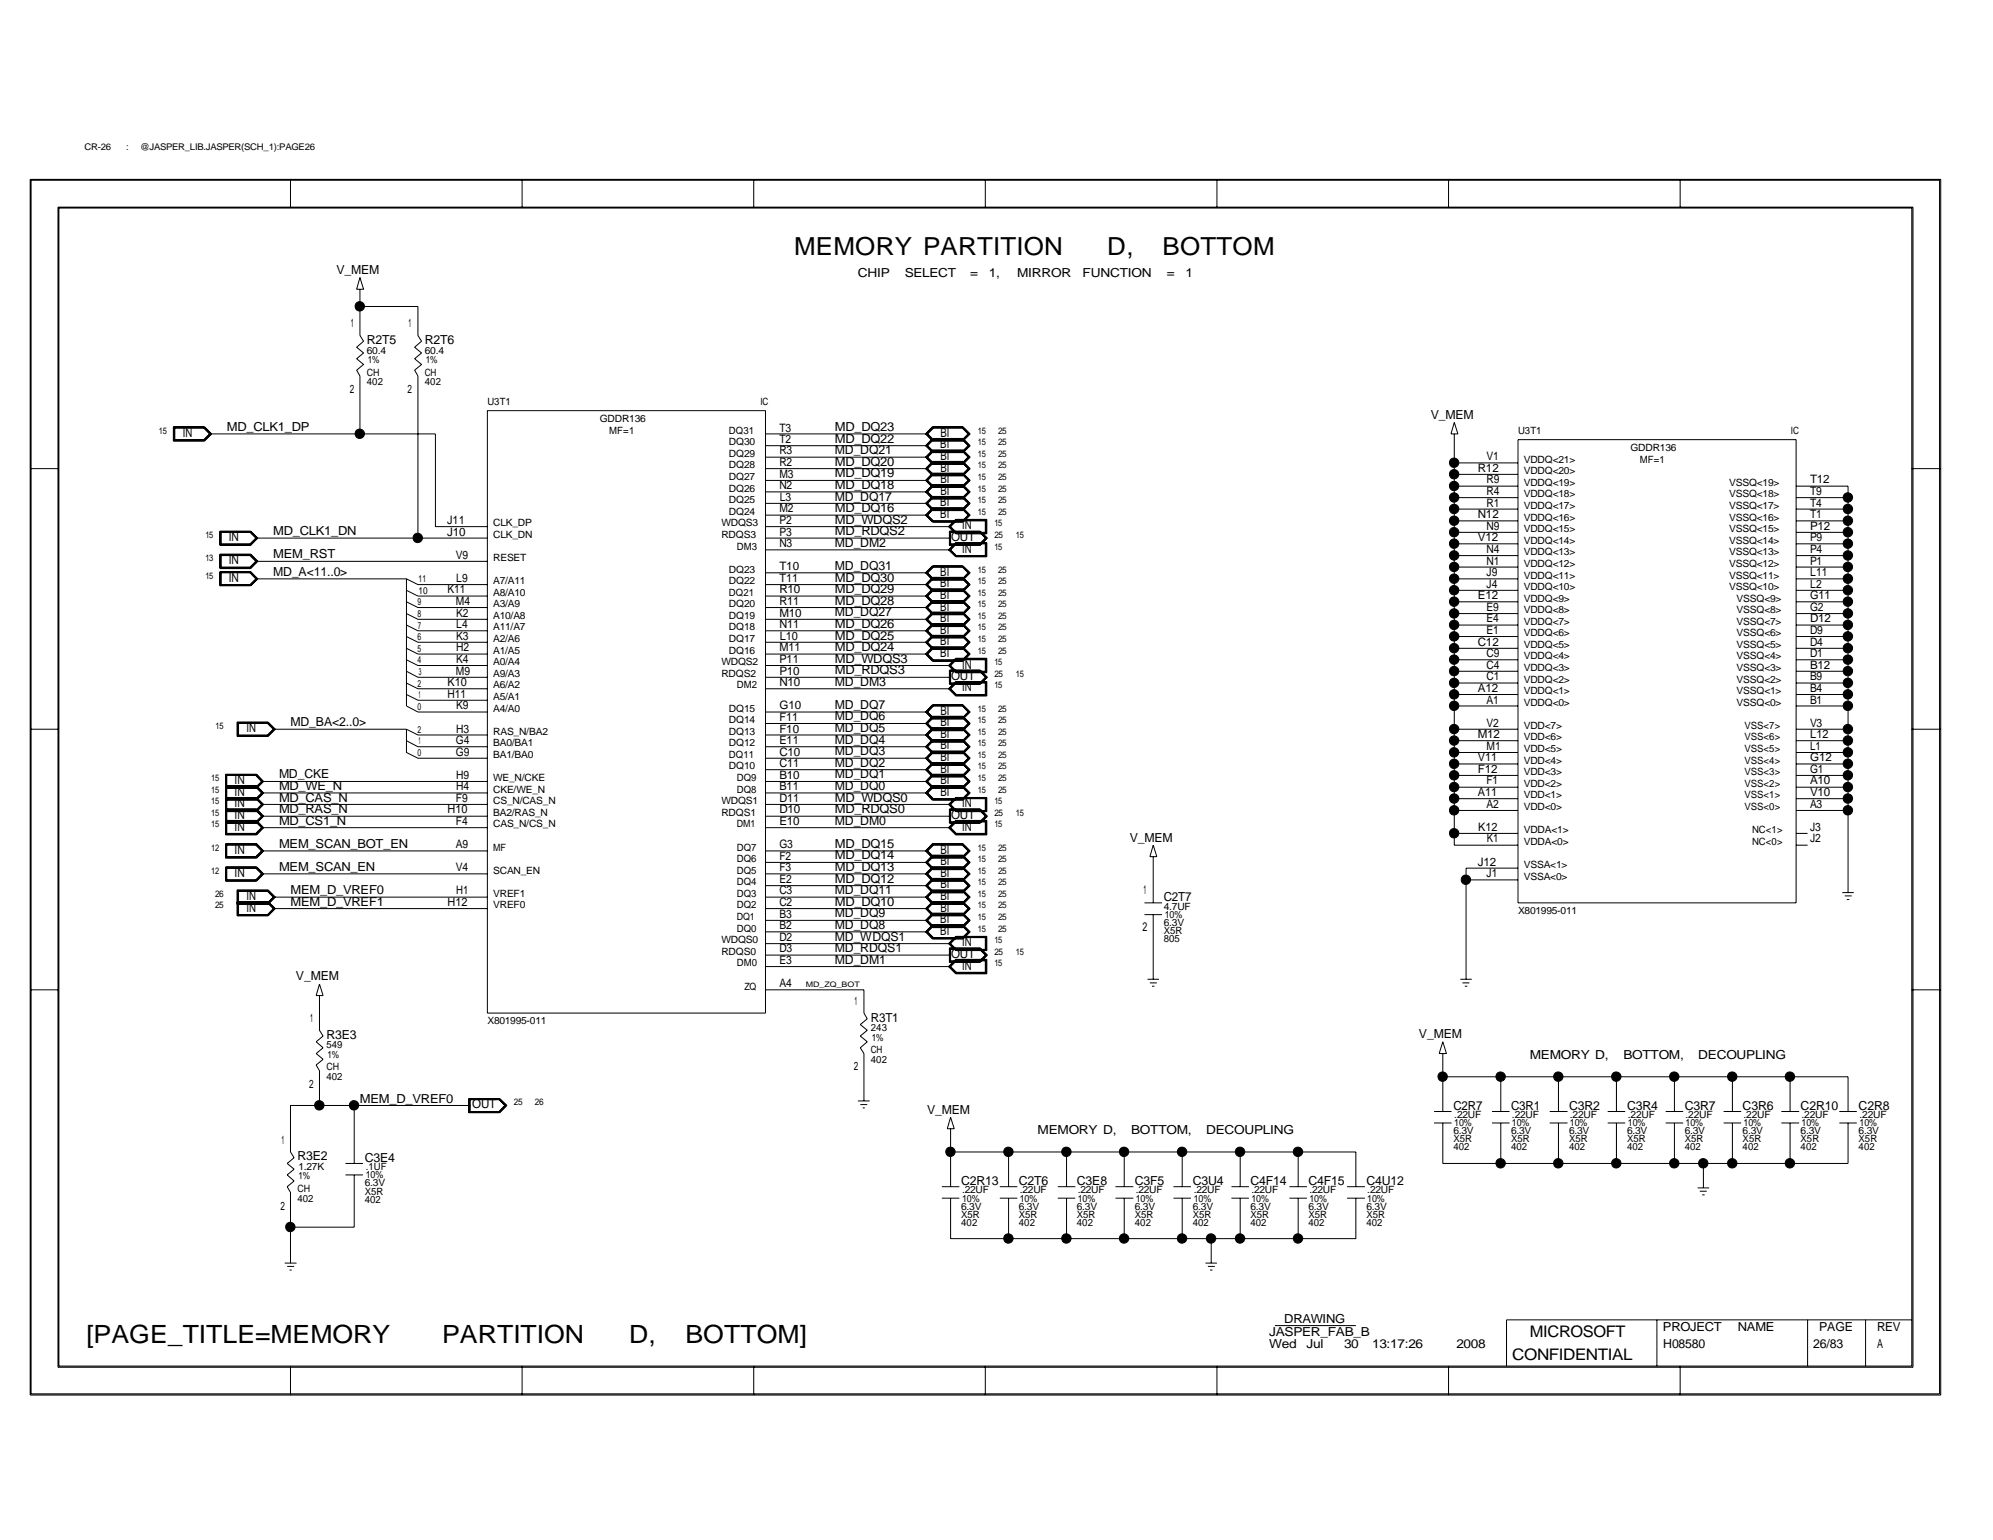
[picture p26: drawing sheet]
<svg xmlns="http://www.w3.org/2000/svg" width="279mm" height="216mm" viewBox="0 0 279 216" stroke-linecap="round" stroke-linejoin="round" font-family="sans-serif">
<defs><g id="words">
<g font-size="3.5">
<text x="111.3" y="35.7">MEMORY PARTITION</text>
<text x="155.2" y="35.7">D,</text>
<text x="163" y="35.7">BOTTOM</text>
<text x="12.1" y="188.2">[PAGE_TITLE=MEMORY</text>
<text x="62" y="188.2">PARTITION</text>
<text x="88.2" y="188.2">D,</text>
<text x="96.1" y="188.2">BOTTOM]</text>
</g>
<g font-size="2.2">
<text x="212" y="190.7">CONFIDENTIAL</text>
<text x="214.5" y="187.4">MICROSOFT</text>
</g>
<g font-size="1.7">
<text x="47.2" y="38.4">V_MEM</text>
<text x="120.3" y="38.8">CHIP</text>
<text x="126.8" y="38.8">SELECT</text>
<text x="136" y="38.8">=</text>
<text x="138.6" y="38.8">1,</text>
<text x="142.6" y="38.8">MIRROR</text>
<text x="151.8" y="38.8">FUNCTION</text>
<text x="163.6" y="38.8">=</text>
<text x="166.2" y="38.8">1</text>
<text x="51.4" y="48.3">R2T5</text>
<text x="59.6" y="48.3">R2T6</text>
<text x="200.6" y="58.7">V_MEM</text>
<text x="25.6" y="61.3">IN</text>
<text x="31.8" y="60.5">MD_CLK1_DP</text>
<text x="117.1" y="65.3">MD_DQ20</text>
<text x="117.1" y="62.1">MD_DQ22</text>
<text x="117.1" y="63.7">MD_DQ21</text>
<text x="117.1" y="60.5">MD_DQ23</text>
<text x="131.8" y="62.9">BI</text>
<text x="131.8" y="64.5">BI</text>
<text x="131.8" y="61.3">BI</text>
<text x="117.1" y="71.8">MD_DQ16</text>
<text x="117.1" y="70.2">MD_DQ17</text>
<text x="117.1" y="68.5">MD_DQ18</text>
<text x="117.1" y="66.9">MD_DQ19</text>
<text x="131.8" y="71">BI</text>
<text x="131.8" y="67.7">BI</text>
<text x="131.8" y="66.1">BI</text>
<text x="131.8" y="69.3">BI</text>
<text x="32.1" y="75.9">IN</text>
<text x="38.3" y="75.1">MD_CLK1_DN</text>
<text x="117.1" y="76.7">MD_DM2</text>
<text x="117.1" y="75.1">MD_RDQS2</text>
<text x="117.1" y="73.4">MD_WDQS2</text>
<text x="131.8" y="72.6">BI</text>
<text x="133.3" y="75.9">OUT</text>
<text x="134.9" y="77.5">IN</text>
<text x="134.9" y="74.2">IN</text>
<text x="32.1" y="81.5">IN</text>
<text x="32.1" y="79.1">IN</text>
<text x="38.3" y="78.3">MEM_RST</text>
<text x="38.3" y="80.7">MD_A&lt;11..0&gt;</text>
<text x="117.1" y="83.1">MD_DQ29</text>
<text x="117.1" y="81.5">MD_DQ30</text>
<text x="117.1" y="79.9">MD_DQ31</text>
<text x="131.8" y="84">BI</text>
<text x="131.8" y="80.7">BI</text>
<text x="131.8" y="82.3">BI</text>
<text x="117.1" y="89.7">MD_DQ25</text>
<text x="117.1" y="88">MD_DQ26</text>
<text x="117.1" y="86.4">MD_DQ27</text>
<text x="117.1" y="84.8">MD_DQ28</text>
<text x="131.8" y="87.2">BI</text>
<text x="131.8" y="88.9">BI</text>
<text x="131.8" y="85.6">BI</text>
<text x="117.1" y="94.5">MD_RDQS3</text>
<text x="117.1" y="92.9">MD_WDQS3</text>
<text x="117.1" y="91.3">MD_DQ24</text>
<text x="131.8" y="92.1">BI</text>
<text x="131.8" y="90.5">BI</text>
<text x="133.3" y="95.3">OUT</text>
<text x="134.9" y="93.7">IN</text>
<text x="40.7" y="101.8">MD_BA&lt;2..0&gt;</text>
<text x="117.1" y="101">MD_DQ6</text>
<text x="117.1" y="99.4">MD_DQ7</text>
<text x="117.1" y="96.1">MD_DM3</text>
<text x="131.8" y="101.8">BI</text>
<text x="131.8" y="100.2">BI</text>
<text x="134.9" y="96.9">IN</text>
<text x="34.5" y="102.7">IN</text>
<text x="117.1" y="107.5">MD_DQ2</text>
<text x="117.1" y="105.9">MD_DQ3</text>
<text x="117.1" y="104.3">MD_DQ4</text>
<text x="117.1" y="102.7">MD_DQ5</text>
<text x="131.8" y="103.5">BI</text>
<text x="131.8" y="105.1">BI</text>
<text x="131.8" y="106.7">BI</text>
<text x="32.9" y="111.5">IN</text>
<text x="32.9" y="109.9">IN</text>
<text x="32.9" y="113.2">IN</text>
<text x="39.1" y="112.4">MD_CAS_N</text>
<text x="39.1" y="110.7">MD_WE_N</text>
<text x="39.1" y="109.1">MD_CKE</text>
<text x="117.1" y="110.7">MD_DQ0</text>
<text x="117.1" y="109.1">MD_DQ1</text>
<text x="117.1" y="112.4">MD_WDQS0</text>
<text x="131.8" y="111.5">BI</text>
<text x="131.8" y="108.3">BI</text>
<text x="131.8" y="109.9">BI</text>
<text x="134.9" y="113.2">IN</text>
<text x="32.9" y="119.7">IN</text>
<text x="32.9" y="116.5">IN</text>
<text x="32.9" y="114.8">IN</text>
<text x="39.1" y="118.9">MEM_SCAN_BOT_EN</text>
<text x="39.1" y="114">MD_RAS_N</text>
<text x="39.1" y="115.6">MD_CS1_N</text>
<text x="117.1" y="118.9">MD_DQ15</text>
<text x="117.1" y="115.6">MD_DM0</text>
<text x="117.1" y="114">MD_RDQS0</text>
<text x="131.8" y="119.7">BI</text>
<text x="133.3" y="114.8">OUT</text>
<text x="134.9" y="116.5">IN</text>
<text x="158.4" y="118">V_MEM</text>
<text x="32.9" y="122.9">IN</text>
<text x="39.1" y="122.1">MEM_SCAN_EN</text>
<text x="40.7" y="125.3">MEM_D_VREF0</text>
<text x="117.1" y="122.1">MD_DQ13</text>
<text x="117.1" y="125.3">MD_DQ11</text>
<text x="117.1" y="123.7">MD_DQ12</text>
<text x="117.1" y="120.5">MD_DQ14</text>
<text x="131.8" y="124.5">BI</text>
<text x="131.8" y="121.3">BI</text>
<text x="131.8" y="122.9">BI</text>
<text x="160.3" y="125.3">1</text>
<text x="34.5" y="127.8">IN</text>
<text x="34.5" y="126.2">IN</text>
<text x="40.7" y="127">MEM_D_VREF1</text>
<text x="117.1" y="131.9">MD_WDQS1</text>
<text x="117.1" y="130.2">MD_DQ8</text>
<text x="117.1" y="128.6">MD_DQ9</text>
<text x="117.1" y="127">MD_DQ10</text>
<text x="131.8" y="131.1">BI</text>
<text x="131.8" y="129.4">BI</text>
<text x="131.8" y="127.8">BI</text>
<text x="131.8" y="126.2">BI</text>
<text x="160.2" y="130.6">2</text>
<text x="163.2" y="126.3">C2T7</text>
<text x="41.5" y="137.5">V_MEM</text>
<text x="117.1" y="135.1">MD_DM1</text>
<text x="117.1" y="133.5">MD_RDQS1</text>
<text x="133.3" y="134.3">OUT</text>
<text x="134.9" y="135.9">IN</text>
<text x="134.9" y="132.7">IN</text>
<text x="122.1" y="143.2">R3T1</text>
<text x="45.8" y="145.7">R3E3</text>
<text x="198.9" y="145.6">V_MEM</text>
<text x="214.5" y="148.4">MEMORY D,</text>
<text x="227.6" y="148.4">BOTTOM,</text>
<text x="238.1" y="148.4">DECOUPLING</text>
<text x="50.5" y="154.6">MEM_D_VREF0</text>
<text x="66.2" y="155.4">OUT</text>
<text x="203.8" y="155.6">C2R7</text>
<text x="211.8" y="155.6">C3R1</text>
<text x="220" y="155.6">C3R2</text>
<text x="228.1" y="155.6">C3R4</text>
<text x="236.2" y="155.6">C3R7</text>
<text x="244.3" y="155.6">C3R6</text>
<text x="252.4" y="155.6">C2R10</text>
<text x="260.6" y="155.6">C2R8</text>
<text x="130" y="156.1">V_MEM</text>
<text x="145.5" y="159">MEMORY D,</text>
<text x="158.6" y="159">BOTTOM,</text>
<text x="169.1" y="159">DECOUPLING</text>
<text x="41.7" y="162.7">R3E2</text>
<text x="51.1" y="162.9">C3E4</text>
<text x="134.7" y="166.1">C2R13</text>
<text x="142.8" y="166.1">C2T6</text>
<text x="151" y="166.1">C3E8</text>
<text x="159.1" y="166.1">C3F5</text>
<text x="167.2" y="166.1">C3U4</text>
<text x="175.3" y="166.1">C4F14</text>
<text x="183.4" y="166.1">C4F15</text>
<text x="191.6" y="166.1">C4U12</text>
<text x="180" y="185.4">DRAWING</text>
<text x="177.9" y="189">Wed</text>
<text x="177.9" y="187.4">JASPER_FAB_B</text>
<text x="183.2" y="189">Jul</text>
<text x="188.4" y="189">30</text>
<text x="192.4" y="189">13:17:26</text>
<text x="204.2" y="189">2008</text>
<text x="233.1" y="186.6">PROJECT</text>
<text x="233.2" y="189">H08580</text>
<text x="243.6" y="186.6">NAME</text>
<text x="254.2" y="189">26/83</text>
<text x="255" y="186.6">PAGE</text>
<text x="263.1" y="189">A</text>
<text x="263.1" y="186.6">REV</text>
</g>
<g font-size="1.6">
<text x="49.2" y="45.8">1</text>
<text x="57.3" y="45.8">1</text>
<text x="49.1" y="55.1">2</text>
<text x="57.1" y="55.1">2</text>
<text x="109.3" y="65.4">R2</text>
<text x="109.3" y="63.7">R3</text>
<text x="109.3" y="62.1">T2</text>
<text x="109.3" y="60.5">T3</text>
<text x="208.4" y="64.5">V1</text>
<text x="109.3" y="71.8">M2</text>
<text x="109.3" y="68.6">N2</text>
<text x="109.3" y="67">M3</text>
<text x="109.3" y="70.2">L3</text>
<text x="207.2" y="66.2">R12</text>
<text x="208.4" y="71">R1</text>
<text x="208.4" y="69.4">R4</text>
<text x="208.4" y="67.8">R9</text>
<text x="253.7" y="71">T4</text>
<text x="253.7" y="69.4">T9</text>
<text x="253.7" y="67.8">T12</text>
<text x="62.7" y="75.1">J10</text>
<text x="62.7" y="73.4">J11</text>
<text x="109.3" y="76.7">N3</text>
<text x="109.3" y="75.1">P3</text>
<text x="109.3" y="73.4">P2</text>
<text x="207.2" y="75.9">V12</text>
<text x="207.2" y="72.6">N12</text>
<text x="208.4" y="77.5">N4</text>
<text x="208.4" y="74.3">N9</text>
<text x="253.7" y="77.5">P4</text>
<text x="253.7" y="75.9">P9</text>
<text x="253.7" y="74.3">P12</text>
<text x="253.7" y="72.6">T1</text>
<text x="62.7" y="83.2">K11</text>
<text x="63.9" y="78.3">V9</text>
<text x="64" y="81.6">L9</text>
<text x="109.3" y="83.2">R10</text>
<text x="109.3" y="81.6">T11</text>
<text x="109.3" y="80">T10</text>
<text x="208.4" y="82.4">J4</text>
<text x="208.4" y="80.8">J9</text>
<text x="208.4" y="79.2">N1</text>
<text x="253.7" y="79.2">P1</text>
<text x="253.8" y="82.4">L2</text>
<text x="253.8" y="80.8">L11</text>
<text x="63.9" y="84.8">M4</text>
<text x="64" y="86.4">K2</text>
<text x="64" y="88.1">L4</text>
<text x="64" y="89.7">K3</text>
<text x="109.3" y="88.1">N11</text>
<text x="109.3" y="86.4">M10</text>
<text x="109.3" y="84.8">R11</text>
<text x="109.3" y="89.7">L10</text>
<text x="207.2" y="84">E12</text>
<text x="208.4" y="88.9">E1</text>
<text x="208.4" y="87.2">E4</text>
<text x="208.4" y="85.6">E9</text>
<text x="253.7" y="88.9">D9</text>
<text x="253.7" y="87.2">D12</text>
<text x="253.7" y="85.6">G2</text>
<text x="253.7" y="84">G11</text>
<text x="63.9" y="94.6">M9</text>
<text x="64" y="92.9">K4</text>
<text x="64" y="91.3">H2</text>
<text x="109.3" y="91.3">M11</text>
<text x="109.3" y="94.6">P10</text>
<text x="109.3" y="92.9">P11</text>
<text x="207.2" y="90.5">C12</text>
<text x="208.4" y="95.4">C1</text>
<text x="208.4" y="93.8">C4</text>
<text x="208.4" y="92.1">C9</text>
<text x="253.7" y="95.4">B9</text>
<text x="253.7" y="93.8">B12</text>
<text x="253.7" y="92.1">D1</text>
<text x="253.7" y="90.5">D4</text>
<text x="62.7" y="96.2">K10</text>
<text x="62.7" y="97.8">H11</text>
<text x="64" y="99.4">K9</text>
<text x="109.3" y="96.2">N10</text>
<text x="109.3" y="101">F11</text>
<text x="109.3" y="99.4">G10</text>
<text x="207.2" y="97">A12</text>
<text x="208.4" y="101.9">V2</text>
<text x="208.4" y="98.6">A1</text>
<text x="253.7" y="101.9">V3</text>
<text x="253.7" y="98.6">B1</text>
<text x="253.7" y="97">B4</text>
<text x="63.9" y="104.3">G4</text>
<text x="63.9" y="105.9">G9</text>
<text x="64" y="102.7">H3</text>
<text x="109.3" y="107.6">C11</text>
<text x="109.3" y="105.9">C10</text>
<text x="109.3" y="104.3">E11</text>
<text x="109.3" y="102.7">F10</text>
<text x="207.2" y="106.7">V11</text>
<text x="207.2" y="103.5">M12</text>
<text x="208.4" y="105.1">M1</text>
<text x="253.7" y="106.7">G12</text>
<text x="253.8" y="105.1">L1</text>
<text x="253.8" y="103.5">L12</text>
<text x="63.9" y="112.4">F9</text>
<text x="64" y="110.8">H4</text>
<text x="64" y="109.2">H9</text>
<text x="109.3" y="110.8">B11</text>
<text x="109.3" y="109.2">B10</text>
<text x="109.3" y="112.4">D11</text>
<text x="207.2" y="111.6">A11</text>
<text x="207.2" y="108.4">F12</text>
<text x="208.4" y="110">F1</text>
<text x="208.4" y="113.2">A2</text>
<text x="253.7" y="113.2">A3</text>
<text x="253.7" y="111.6">V10</text>
<text x="253.7" y="110">A10</text>
<text x="253.7" y="108.4">G1</text>
<text x="62.7" y="114">H10</text>
<text x="63.9" y="115.7">F4</text>
<text x="63.9" y="118.9">A9</text>
<text x="109.3" y="115.7">E10</text>
<text x="109.3" y="118.9">G3</text>
<text x="109.3" y="114">D10</text>
<text x="207.2" y="116.5">K12</text>
<text x="208.4" y="118.1">K1</text>
<text x="253.7" y="118.1">J2</text>
<text x="253.7" y="116.5">J3</text>
<text x="63.9" y="122.2">V4</text>
<text x="64" y="125.4">H1</text>
<text x="109.3" y="125.4">C3</text>
<text x="109.3" y="123.8">E2</text>
<text x="109.3" y="122.2">F3</text>
<text x="109.3" y="120.5">F2</text>
<text x="207.2" y="121.4">J12</text>
<text x="208.4" y="123">J1</text>
<text x="62.7" y="127">H12</text>
<text x="109.3" y="130.3">B2</text>
<text x="109.3" y="128.7">B3</text>
<text x="109.3" y="127">C2</text>
<text x="109.3" y="131.9">D2</text>
<text x="109.3" y="133.5">D3</text>
<text x="109.3" y="135.2">E3</text>
<text x="43.5" y="143.3">1</text>
<text x="109.3" y="138.4">A4</text>
<text x="119.8" y="140.8">1</text>
<text x="43.3" y="152.5">2</text>
<text x="119.7" y="150.1">2</text>
<text x="39.5" y="160.3">1</text>
<text x="39.3" y="169.6">2</text>
</g>
<g font-size="1.4">
<text x="51.4" y="49.6">60.4</text>
<text x="51.4" y="54">402</text>
<text x="51.4" y="52.7">CH</text>
<text x="51.6" y="50.9">1%</text>
<text x="59.6" y="54">402</text>
<text x="59.6" y="49.6">60.4</text>
<text x="59.6" y="52.7">CH</text>
<text x="59.7" y="50.9">1%</text>
<text x="68.3" y="56.7">U3T1</text>
<text x="84.1" y="59.2">GDDR136</text>
<text x="106.6" y="56.7">IC</text>
<text x="85.4" y="60.8">MF=1</text>
<text x="102.2" y="65.7">DQ28</text>
<text x="102.2" y="64.1">DQ29</text>
<text x="102.2" y="62.4">DQ30</text>
<text x="102.2" y="60.8">DQ31</text>
<text x="212.8" y="60.8">U3T1</text>
<text x="213.6" y="64.9">VDDQ&lt;21&gt;</text>
<text x="228.6" y="63.2">GDDR136</text>
<text x="229.9" y="64.9">MF=1</text>
<text x="251.1" y="60.8">IC</text>
<text x="102.2" y="70.5">DQ25</text>
<text x="102.2" y="68.9">DQ26</text>
<text x="102.2" y="67.3">DQ27</text>
<text x="213.6" y="71.3">VDDQ&lt;17&gt;</text>
<text x="213.6" y="69.7">VDDQ&lt;18&gt;</text>
<text x="213.6" y="66.5">VDDQ&lt;20&gt;</text>
<text x="213.6" y="68.1">VDDQ&lt;19&gt;</text>
<text x="242.4" y="71.3">VSSQ&lt;17&gt;</text>
<text x="242.4" y="69.7">VSSQ&lt;18&gt;</text>
<text x="242.4" y="68.1">VSSQ&lt;19&gt;</text>
<text x="69.1" y="75.4">CLK_DN</text>
<text x="69.1" y="73.8">CLK_DP</text>
<text x="101.1" y="75.4">RDQS3</text>
<text x="101.1" y="73.8">WDQS3</text>
<text x="102.2" y="72.2">DQ24</text>
<text x="103.3" y="77">DM3</text>
<text x="213.6" y="77.9">VDDQ&lt;13&gt;</text>
<text x="213.6" y="76.2">VDDQ&lt;14&gt;</text>
<text x="213.6" y="74.6">VDDQ&lt;15&gt;</text>
<text x="213.6" y="73">VDDQ&lt;16&gt;</text>
<text x="242.4" y="77.9">VSSQ&lt;13&gt;</text>
<text x="242.4" y="76.2">VSSQ&lt;14&gt;</text>
<text x="242.4" y="74.6">VSSQ&lt;15&gt;</text>
<text x="242.4" y="73">VSSQ&lt;16&gt;</text>
<text x="58.7" y="83.3">10</text>
<text x="58.7" y="81.7">11</text>
<text x="69.1" y="83.5">A8/A10</text>
<text x="69.1" y="81.9">A7/A11</text>
<text x="69.1" y="78.7">RESET</text>
<text x="102.2" y="83.5">DQ21</text>
<text x="102.2" y="81.9">DQ22</text>
<text x="102.2" y="80.3">DQ23</text>
<text x="213.6" y="81.1">VDDQ&lt;11&gt;</text>
<text x="213.6" y="79.5">VDDQ&lt;12&gt;</text>
<text x="213.6" y="82.7">VDDQ&lt;10&gt;</text>
<text x="242.4" y="82.7">VSSQ&lt;10&gt;</text>
<text x="242.4" y="81.1">VSSQ&lt;11&gt;</text>
<text x="242.4" y="79.5">VSSQ&lt;12&gt;</text>
<text x="58.5" y="89.7">6</text>
<text x="58.5" y="86.5">8</text>
<text x="58.5" y="84.9">9</text>
<text x="58.6" y="88.1">7</text>
<text x="69.1" y="88.4">A11/A7</text>
<text x="69.1" y="86.8">A10/A8</text>
<text x="69.1" y="85.1">A3/A9</text>
<text x="102.2" y="88.4">DQ18</text>
<text x="102.2" y="86.8">DQ19</text>
<text x="102.2" y="85.1">DQ20</text>
<text x="213.6" y="84.3">VDDQ&lt;9&gt;</text>
<text x="213.6" y="86">VDDQ&lt;8&gt;</text>
<text x="213.6" y="87.6">VDDQ&lt;7&gt;</text>
<text x="213.6" y="89.2">VDDQ&lt;6&gt;</text>
<text x="243.5" y="89.2">VSSQ&lt;6&gt;</text>
<text x="243.5" y="87.6">VSSQ&lt;7&gt;</text>
<text x="243.5" y="86">VSSQ&lt;8&gt;</text>
<text x="243.5" y="84.3">VSSQ&lt;9&gt;</text>
<text x="58.5" y="91.4">5</text>
<text x="58.5" y="93">4</text>
<text x="58.7" y="94.6">3</text>
<text x="69.1" y="94.9">A9/A3</text>
<text x="69.1" y="93.3">A0/A4</text>
<text x="69.1" y="91.7">A1/A5</text>
<text x="69.1" y="90">A2/A6</text>
<text x="101.1" y="94.9">RDQS2</text>
<text x="101.1" y="93.3">WDQS2</text>
<text x="102.2" y="91.7">DQ16</text>
<text x="102.2" y="90">DQ17</text>
<text x="213.6" y="95.7">VDDQ&lt;2&gt;</text>
<text x="213.6" y="94.1">VDDQ&lt;3&gt;</text>
<text x="213.6" y="92.5">VDDQ&lt;4&gt;</text>
<text x="213.6" y="90.8">VDDQ&lt;5&gt;</text>
<text x="243.5" y="95.7">VSSQ&lt;2&gt;</text>
<text x="243.5" y="94.1">VSSQ&lt;3&gt;</text>
<text x="243.5" y="92.5">VSSQ&lt;4&gt;</text>
<text x="243.5" y="90.8">VSSQ&lt;5&gt;</text>
<text x="58.5" y="99.5">0</text>
<text x="58.5" y="96.3">2</text>
<text x="58.7" y="97.9">1</text>
<text x="69.1" y="96.5">A6/A2</text>
<text x="69.1" y="99.8">A4/A0</text>
<text x="69.1" y="98.1">A5/A1</text>
<text x="102.2" y="101.4">DQ14</text>
<text x="102.2" y="99.8">DQ15</text>
<text x="103.3" y="96.5">DM2</text>
<text x="213.6" y="98.9">VDDQ&lt;0&gt;</text>
<text x="213.6" y="97.3">VDDQ&lt;1&gt;</text>
<text x="243.5" y="98.9">VSSQ&lt;0&gt;</text>
<text x="243.5" y="97.3">VSSQ&lt;1&gt;</text>
<text x="58.5" y="106">0</text>
<text x="58.5" y="102.7">2</text>
<text x="58.7" y="104.4">1</text>
<text x="69.1" y="106.3">BA1/BA0</text>
<text x="69.1" y="104.6">BA0/BA1</text>
<text x="69.1" y="103">RAS_N/BA2</text>
<text x="102.2" y="107.9">DQ10</text>
<text x="102.2" y="106.3">DQ11</text>
<text x="102.2" y="104.6">DQ12</text>
<text x="102.2" y="103">DQ13</text>
<text x="213.6" y="107.1">VDD&lt;4&gt;</text>
<text x="213.6" y="105.5">VDD&lt;5&gt;</text>
<text x="213.6" y="103.8">VDD&lt;6&gt;</text>
<text x="213.6" y="102.2">VDD&lt;7&gt;</text>
<text x="244.6" y="107.1">VSS&lt;4&gt;</text>
<text x="244.6" y="105.5">VSS&lt;5&gt;</text>
<text x="244.6" y="103.8">VSS&lt;6&gt;</text>
<text x="244.6" y="102.2">VSS&lt;7&gt;</text>
<text x="69.1" y="112.7">CS_N/CAS_N</text>
<text x="69.1" y="111.1">CKE/WE_N</text>
<text x="69.1" y="109.5">WE_N/CKE</text>
<text x="101.1" y="112.7">WDQS1</text>
<text x="103.3" y="111.1">DQ8</text>
<text x="103.3" y="109.5">DQ9</text>
<text x="213.6" y="108.7">VDD&lt;3&gt;</text>
<text x="213.6" y="113.6">VDD&lt;0&gt;</text>
<text x="213.6" y="111.9">VDD&lt;1&gt;</text>
<text x="213.6" y="110.3">VDD&lt;2&gt;</text>
<text x="244.6" y="113.6">VSS&lt;0&gt;</text>
<text x="244.6" y="111.9">VSS&lt;1&gt;</text>
<text x="244.6" y="110.3">VSS&lt;2&gt;</text>
<text x="244.6" y="108.7">VSS&lt;3&gt;</text>
<text x="69.1" y="119.3">MF</text>
<text x="69.1" y="116">CAS_N/CS_N</text>
<text x="69.1" y="114.4">BA2/RAS_N</text>
<text x="101.1" y="114.4">RDQS1</text>
<text x="103.3" y="119.3">DQ7</text>
<text x="103.3" y="116">DM1</text>
<text x="213.6" y="118.4">VDDA&lt;0&gt;</text>
<text x="213.6" y="116.8">VDDA&lt;1&gt;</text>
<text x="245.6" y="118.4">NC&lt;0&gt;</text>
<text x="245.6" y="116.8">NC&lt;1&gt;</text>
<text x="69.1" y="125.7">VREF1</text>
<text x="69.1" y="122.5">SCAN_EN</text>
<text x="103.3" y="125.7">DQ3</text>
<text x="103.3" y="124.1">DQ4</text>
<text x="103.3" y="122.5">DQ5</text>
<text x="103.3" y="120.9">DQ6</text>
<text x="213.6" y="123.3">VSSA&lt;0&gt;</text>
<text x="213.6" y="121.7">VSSA&lt;1&gt;</text>
<text x="69.1" y="127.3">VREF0</text>
<text x="103.3" y="130.6">DQ0</text>
<text x="103.3" y="129">DQ1</text>
<text x="103.3" y="127.3">DQ2</text>
<text x="163.2" y="129.8">6.3V</text>
<text x="163.2" y="127.5">4.7UF</text>
<text x="163.2" y="130.9">X5R</text>
<text x="163.3" y="128.7">10%</text>
<text x="212.8" y="128.2">X801995-011</text>
<text x="101.1" y="133.9">RDQS0</text>
<text x="101.1" y="132.2">WDQS0</text>
<text x="103.3" y="135.5">DM0</text>
<text x="163.2" y="132.1">805</text>
<text x="68.3" y="143.6">X801995-011</text>
<text x="104.4" y="138.7">ZQ</text>
<text x="45.8" y="147">549</text>
<text x="45.9" y="148.3">1%</text>
<text x="122.1" y="147.7">CH</text>
<text x="122.1" y="144.6">243</text>
<text x="122.1" y="149">402</text>
<text x="122.2" y="145.9">1%</text>
<text x="45.8" y="150.1">CH</text>
<text x="45.8" y="151.4">402</text>
<text x="203.8" y="159">6.3V</text>
<text x="203.8" y="160.1">X5R</text>
<text x="203.8" y="161.3">402</text>
<text x="203.9" y="157.9">10%</text>
<text x="203.9" y="156.8">.22UF</text>
<text x="211.8" y="159">6.3V</text>
<text x="211.8" y="161.3">402</text>
<text x="211.8" y="160.1">X5R</text>
<text x="212" y="157.9">10%</text>
<text x="212" y="156.8">.22UF</text>
<text x="220" y="159">6.3V</text>
<text x="220" y="161.3">402</text>
<text x="220" y="160.1">X5R</text>
<text x="220.1" y="157.9">10%</text>
<text x="220.1" y="156.8">.22UF</text>
<text x="228.1" y="159">6.3V</text>
<text x="228.1" y="161.3">402</text>
<text x="228.1" y="160.1">X5R</text>
<text x="228.2" y="157.9">10%</text>
<text x="228.2" y="156.8">.22UF</text>
<text x="236.2" y="159">6.3V</text>
<text x="236.2" y="160.1">X5R</text>
<text x="236.2" y="161.3">402</text>
<text x="236.3" y="157.9">10%</text>
<text x="236.3" y="156.8">.22UF</text>
<text x="244.3" y="159">6.3V</text>
<text x="244.3" y="160.1">X5R</text>
<text x="244.3" y="161.3">402</text>
<text x="244.4" y="157.9">10%</text>
<text x="244.4" y="156.8">.22UF</text>
<text x="252.4" y="159">6.3V</text>
<text x="252.4" y="161.3">402</text>
<text x="252.4" y="160.1">X5R</text>
<text x="252.6" y="157.9">10%</text>
<text x="252.6" y="156.8">.22UF</text>
<text x="260.6" y="159">6.3V</text>
<text x="260.6" y="161.3">402</text>
<text x="260.6" y="160.1">X5R</text>
<text x="260.7" y="157.9">10%</text>
<text x="260.7" y="156.8">.22UF</text>
<text x="41.7" y="167.1">CH</text>
<text x="41.8" y="164">1.27K</text>
<text x="41.8" y="165.4">1%</text>
<text x="51.1" y="166.3">6.3V</text>
<text x="51.1" y="167.5">X5R</text>
<text x="51.3" y="165.2">10%</text>
<text x="51.3" y="164">.1UF</text>
<text x="134.9" y="167.3">.22UF</text>
<text x="143" y="167.3">.22UF</text>
<text x="151.1" y="167.3">.22UF</text>
<text x="159.2" y="167.3">.22UF</text>
<text x="167.3" y="167.3">.22UF</text>
<text x="175.4" y="167.3">.22UF</text>
<text x="183.6" y="167.3">.22UF</text>
<text x="191.7" y="167.3">.22UF</text>
<text x="41.7" y="168.4">402</text>
<text x="51.1" y="168.6">402</text>
<text x="134.7" y="169.6">6.3V</text>
<text x="134.7" y="170.7">X5R</text>
<text x="134.7" y="171.8">402</text>
<text x="134.9" y="168.4">10%</text>
<text x="142.8" y="169.6">6.3V</text>
<text x="142.8" y="170.7">X5R</text>
<text x="142.8" y="171.8">402</text>
<text x="143" y="168.4">10%</text>
<text x="151" y="169.6">6.3V</text>
<text x="151" y="171.8">402</text>
<text x="151" y="170.7">X5R</text>
<text x="151.1" y="168.4">10%</text>
<text x="159.1" y="169.6">6.3V</text>
<text x="159.1" y="171.8">402</text>
<text x="159.1" y="170.7">X5R</text>
<text x="159.2" y="168.4">10%</text>
<text x="167.2" y="169.6">6.3V</text>
<text x="167.2" y="170.7">X5R</text>
<text x="167.2" y="171.8">402</text>
<text x="167.3" y="168.4">10%</text>
<text x="175.3" y="169.6">6.3V</text>
<text x="175.3" y="170.7">X5R</text>
<text x="175.3" y="171.8">402</text>
<text x="175.4" y="168.4">10%</text>
<text x="183.4" y="169.6">6.3V</text>
<text x="183.4" y="171.8">402</text>
<text x="183.4" y="170.7">X5R</text>
<text x="183.6" y="168.4">10%</text>
<text x="191.6" y="169.6">6.3V</text>
<text x="191.6" y="171.8">402</text>
<text x="191.6" y="170.7">X5R</text>
<text x="191.7" y="168.4">10%</text>
</g>
<g font-size="1.3">
<text x="11.9" y="21">CR-26</text>
<text x="17.7" y="21">:</text>
<text x="19.6" y="21">@JASPER_LIB.JASPER(SCH_1):PAGE26</text>
<text x="22.3" y="60.8">15</text>
<text x="137.1" y="65.7">15</text>
<text x="137.1" y="62.4">15</text>
<text x="137.1" y="64.1">15</text>
<text x="137.1" y="60.8">15</text>
<text x="139.9" y="65.7">25</text>
<text x="139.9" y="64.1">25</text>
<text x="139.9" y="60.8">25</text>
<text x="139.9" y="62.4">25</text>
<text x="137.1" y="70.5">15</text>
<text x="137.1" y="68.9">15</text>
<text x="137.1" y="67.3">15</text>
<text x="139.9" y="70.5">25</text>
<text x="139.9" y="68.9">25</text>
<text x="139.9" y="67.3">25</text>
<text x="28.8" y="75.4">15</text>
<text x="137.1" y="72.2">15</text>
<text x="139.4" y="73.8">15</text>
<text x="139.4" y="77">15</text>
<text x="139.4" y="75.4">25</text>
<text x="139.9" y="72.2">25</text>
<text x="142.4" y="75.4">15</text>
<text x="28.8" y="81.1">15</text>
<text x="28.8" y="78.7">13</text>
<text x="137.1" y="83.5">15</text>
<text x="137.1" y="81.9">15</text>
<text x="137.1" y="80.3">15</text>
<text x="139.9" y="83.5">25</text>
<text x="139.9" y="81.9">25</text>
<text x="139.9" y="80.3">25</text>
<text x="137.1" y="88.4">15</text>
<text x="137.1" y="86.8">15</text>
<text x="137.1" y="85.1">15</text>
<text x="139.9" y="88.4">25</text>
<text x="139.9" y="86.8">25</text>
<text x="139.9" y="85.1">25</text>
<text x="137.1" y="91.7">15</text>
<text x="137.1" y="90">15</text>
<text x="139.4" y="93.3">15</text>
<text x="139.4" y="94.9">25</text>
<text x="139.9" y="91.7">25</text>
<text x="139.9" y="90">25</text>
<text x="142.4" y="94.9">15</text>
<text x="137.1" y="101.4">15</text>
<text x="137.1" y="99.8">15</text>
<text x="139.4" y="96.5">15</text>
<text x="139.9" y="101.4">25</text>
<text x="139.9" y="99.8">25</text>
<text x="30.2" y="102.2">15</text>
<text x="137.1" y="107.9">15</text>
<text x="137.1" y="106.3">15</text>
<text x="137.1" y="104.6">15</text>
<text x="137.1" y="103">15</text>
<text x="139.9" y="107.9">25</text>
<text x="139.9" y="106.3">25</text>
<text x="139.9" y="104.6">25</text>
<text x="139.9" y="103">25</text>
<text x="29.6" y="112.7">15</text>
<text x="29.6" y="111.1">15</text>
<text x="29.6" y="109.5">15</text>
<text x="137.1" y="111.1">15</text>
<text x="137.1" y="109.5">15</text>
<text x="139.4" y="112.7">15</text>
<text x="139.9" y="111.1">25</text>
<text x="139.9" y="109.5">25</text>
<text x="29.6" y="119.3">12</text>
<text x="29.6" y="114.4">15</text>
<text x="29.6" y="116">15</text>
<text x="137.1" y="119.3">15</text>
<text x="139.4" y="116">15</text>
<text x="139.4" y="114.4">25</text>
<text x="139.9" y="119.3">25</text>
<text x="142.4" y="114.4">15</text>
<text x="29.6" y="122.5">12</text>
<text x="30.1" y="125.7">26</text>
<text x="137.1" y="125.7">15</text>
<text x="137.1" y="124.1">15</text>
<text x="137.1" y="120.9">15</text>
<text x="137.1" y="122.5">15</text>
<text x="139.9" y="125.7">25</text>
<text x="139.9" y="124.1">25</text>
<text x="139.9" y="120.9">25</text>
<text x="139.9" y="122.5">25</text>
<text x="30.1" y="127.3">25</text>
<text x="137.1" y="130.6">15</text>
<text x="137.1" y="129">15</text>
<text x="137.1" y="127.3">15</text>
<text x="139.9" y="130.6">25</text>
<text x="139.9" y="129">25</text>
<text x="139.9" y="127.3">25</text>
<text x="139.4" y="132.2">15</text>
<text x="139.4" y="135.5">15</text>
<text x="139.4" y="133.9">25</text>
<text x="142.4" y="133.9">15</text>
<text x="72.1" y="154.9">25</text>
<text x="75" y="154.9">26</text>
</g>
<text font-size="1.1" x="113" y="138.4">MD_ZQ_BOT</text>
</g></defs>
<g fill="none" stroke="#000" stroke-width=".14">
<path d="M4.2 25.1h267.9v170.5h-267.9zM4.4 25.3h267.5v170.1h-267.5zM8.1 29h260.1v162.7h-260.1zM8.3 29.2h259.7v162.3h-259.7zM40.7 25.1v4.1M50.5 38.9l.5 1.7h-1zM73.2 25.1v4.1M105.7 25.1v4.1M138.1 25.1v4.1M170.6 25.1v4.1M203.1 25.1v4.1M235.5 25.1v4.1"/>
<path d="M24.3 59.8h4.4l1 1-1 1h-4.4zM24.4 59.9h4.2l1 .9-1 1h-4.2zM24.4 59.9h4.2l.9 .9-.9 .9h-4.2zM50.5 40.6v6.4l.5 .8-1 .9 1 .8-1 .8 1 .8-1 .8 .5 .8v8.1M50.5 43h8.1v4l.5 .8-1 .9 1 .8-1 .8 1 .8-1 .8 .5 .8v22.7M68.3 57.6h39v84.4h-39zM130.7 59.8h4.3l1 1-1 1h-4.3l-.9-1zM203.9 59.2l.5 1.6h-1zM4.2 65.7h4.1M24.5 60h4.1l.8 .8-.8 .8h-4.1zM29.4 60.8h31.6v13h7.3M30.8 74.5h4.3l1.1 .9-1.1 1.1h-4.3z"/>
<path d="M30.8 77.7h4.3l1.1 1-1.1 1h-4.3zM30.9 74.5h4.2l1 .9-1 1h-4.2zM30.9 77.8h4.2l1 .9-1 .9h-4.2zM30.9 74.6h4.2l.9 .8-.9 .9h-4.2zM30.9 77.8h4.2l.9 .9-.9 .9h-4.2zM31 74.6h4.1l.8 .8-.8 .8h-4.1zM31 77.9h4.1l.8 .8-.8 .8h-4.1zM35.9 75.4h32.4M35.9 78.7h32.4M107.3 60.8h22.7M107.3 64.1h22.7M107.3 69h22.7"/>
<path d="M107.3 73.8h26M107.3 75.4h26M107.3 70.6h22.7M107.3 72.2h22.7M107.3 77.1h26M107.3 62.5h22.7M107.3 65.7h22.7M107.3 67.4h22.7M129.8 70.6l.9-1h4.3l1 1-1 1h-4.3zM129.8 60.8l1-.9h4.2l.9 .9-.9 1h-4.2zM129.8 64.1l1-.9h4.2l.9 .9-.9 .9h-4.2zM129.8 69l1-1h4.2l.9 1-.9 .9h-4.2z"/>
<path d="M129.8 70.6l1-1h4.2l.9 1-.9 .9h-4.2zM129.8 65.7l1-.9h4.2l.9 .9-.9 .9h-4.2zM129.9 60.8l.9-.9h4.1l.9 .9-.9 .9h-4.1zM129.9 64.1l.9-.9h4.1l.9 .9-.9 .9h-4.1zM129.9 69l.9-.9h4.1l.9 .9-.9 .8h-4.1zM129.9 70.6l.9-.9h4.1l.9 .9-.9 .9h-4.1zM129.9 72.2l.9-.9h4.1l.9 .9-.9 .9h-4.1zM129.9 62.5l.9-.9h4.1l.9 .9-.9 .8h-4.1zM129.9 65.7l.9-.8h4.1l.9 .8-.9 .9h-4.1zM129.9 67.4l.9-.9h4.1l.9 .9-.9 .8h-4.1zM130 60.8l.9-.8h4l.8 .8-.8 .8M130 60.8l.9 .8"/>
<path d="M130 64.1l.9 .8M130 69l.9 .8M130 72.2l.9 .8h7.2v1.6h-4.8v1.6h4.8v1.7h-4l-.8-.8M130 67.4l.9 .8M130 70.6l.9 .8M130 62.5l.9 .8M130 65.7l.9 .8M130.7 63.1h4.3l1 1-1 1h-4.3l-.9-1zM130.7 67.9h4.3l1 1.1-1 1h-4.3l-.9-1zM130.7 71.2h4.3l1 1-1 1h-4.3l-.9-1zM130.7 61.5h4.3l1 1-1 1h-4.3l-.9-1zM130.7 64.7h4.3l1 1-1 1h-4.3l-.9-1z"/>
<path d="M130.7 66.3h4.3l1 1.1-1 .9h-4.3l-.9-.9zM130.8 71.2h4.2l.9 1-.9 1h-4.2l-1-1zM130.8 61.5h4.2l.9 1-.9 .9h-4.2l-1-.9zM130.8 66.4h4.2l.9 1-.9 .9h-4.2l-1-.9zM130.9 61.6h4M130.9 63.3h4M130.9 64.9h4M130.9 63.3l-.9 .8M130.9 68.2h4M130.9 69.8h4M130.9 68.2l-.9 .8M130.9 71.4h4"/>
<path d="M130.9 69.8l-.9 .8M130.9 71.4l-.9 .8M130.9 61.6l-.9 .9M130.9 66.5h4M130.9 64.9l-.9 .8M130.9 66.5l-.9 .9M133 77.1l1-1h4.3v2h-4.3zM133.1 74.5h4.3l1 .9-1 1.1h-4.3zM133.1 74.5h4.3l.9 .9-.9 1h-4.3zM133.2 77.1l.9-.9h4.1v1.7h-4.1zM133.2 74.6h4.2l.9 .8-.9 .9h-4.2zM133.3 73.8l.8 .8"/>
<path d="M134 72.8h4.3v2h-4.3l-1-1zM134 72.9h4.3v1.9h-4.3l-.9-1zM134 76.1h4.3v1.9h-4.3l-.9-.9zM134.1 72.9h4.1v1.8h-4.1l-.9-.9zM134.1 73l-.8 .8M134.1 76.2l-.8 .9M134.9 63.3l.8 .8-.8 .8M134.9 68.2l.8 .8-.8 .8M134.9 69.8l.8 .8-.8 .8M134.9 71.4l.8 .8-.8 .8M134.9 61.6l.8 .9-.8 .8M134.9 64.9l.8 .8-.8 .8"/>
<path d="M134.9 66.5l.8 .9-.8 .8M137.3 74.6l.8 .8-.8 .8M203.9 60.8v57.7h8.9M203.9 64.9h8.9M203.9 68.2h8.9M203.9 69.8h8.9M203.9 74.6h8.9M203.9 73h8.9M203.9 76.2h8.9M203.9 71.4h8.9M203.9 77.9h8.9M203.9 79.5h8.9"/>
<path d="M203.9 66.5h8.9M212.8 61.6h39v65h-39zM251.8 68.2h7.3v56.9M251.8 69.8h7.3M251.8 74.6h7.3M251.8 73h7.3M251.8 76.2h7.3M251.8 71.4h7.3M251.8 77.9h7.3M251.8 79.5h7.3M268 65.7h4.1M30.8 80.1h4.3l1.1 1.1-1.1 .9h-4.3z"/>
<path d="M30.9 80.2h4.2l1 1-1 .9h-4.2zM30.9 80.3h4.2l.9 .9-.9 .8h-4.2zM31 80.3h4.1l.8 .9-.8 .8h-4.1zM35.9 81.2h21.1M57 81.2l1.6 .8h9.7M57 84.4l1.6 .8h9.7M57 82.8l1.6 .8h9.7M57 92.5l1.6 .8h9.7M57 89.2l1.6 .8h9.7M57 87.6l1.6 .8h9.7M57 86l1.6 .8h9.7M57 90.9l1.6 .8h9.7"/>
<path d="M57 94.1l1.6 .9h9.7M57 95.8l1.6 .8h9.7M57 81.2v17.8l1.6 .8h9.7M57 97.4l1.6 .8h9.7M107.3 82h22.7M107.3 80.3h22.7M107.3 85.2h22.7M107.3 83.6h22.7M107.3 93.3h26M107.3 90h22.7M107.3 88.4h22.7M107.3 86.8h22.7"/>
<path d="M107.3 91.7h22.7M107.3 95h26M107.3 96.6h26M107.3 99.8h22.7M129.8 90l.9-.9h4.3l1 .9-1 1.1h-4.3zM129.8 80.3l.9-1h4.3l1 1-1 1h-4.3zM129.8 85.2l.9-1h4.3l1 1-1 1h-4.3zM129.8 80.3l1-.9h4.2l.9 .9-.9 1h-4.2zM129.8 85.2l1-1h4.2l.9 1-.9 .9h-4.2zM129.8 83.6l1-1h4.2l.9 1-.9 .9h-4.2zM129.8 90l1-.9h4.2l.9 .9-.9 1h-4.2zM129.8 88.4l1-.9h4.2l.9 .9-.9 1h-4.2z"/>
<path d="M129.8 86.8l1-.9h4.2l.9 .9-.9 1h-4.2zM129.8 91.7l1-.9h4.2l.9 .9-.9 .9h-4.2zM129.9 82l.9-.9h4.1l.9 .9-.9 .8h-4.1zM129.9 80.3l.9-.8h4.1l.9 .8-.9 .9h-4.1zM129.9 85.2l.9-.9h4.1l.9 .9-.9 .9h-4.1zM129.9 83.6l.9-.9h4.1l.9 .9-.9 .9h-4.1zM129.9 90l.9-.8h4.1l.9 .8-.9 .9h-4.1zM129.9 88.4l.9-.9h4.1l.9 .9-.9 .9h-4.1zM129.9 86.8l.9-.9h4.1l.9 .9-.9 .9h-4.1zM129.9 91.7l.9-.9h4.1l.9 .9-.9 .9h-4.1zM129.9 99.8l.9-.9h4.1l.9 .9-.9 .9h-4.1zM130 91.7l.9 .8h7.2v1.6h-4.8v1.7h4.8v1.6h-4l-.8-.8"/>
<path d="M130 82l.9 .8M130 80.3l.9-.8h4l.8 .8-.8 .9M130 80.3l.9 .9M130 85.2l.9 .8M130 83.6l.9 .8M130 90l.9 .9M130 88.4l.9 .8M130 86.8l.9 .8M130 99.8l.9-.8h4l.8 .8-.8 .8M130 99.8l.9 .8M130.7 80.9h4.3l1 1.1-1 .9h-4.3l-.9-.9zM130.7 82.5h4.3l1 1.1-1 1h-4.3l-.9-1z"/>
<path d="M130.7 87.4h4.3l1 1-1 1.1h-4.3l-.9-1.1zM130.7 85.8h4.3l1 1-1 1h-4.3l-.9-1zM130.7 90.7h4.3l1 1-1 1h-4.3l-.9-1zM130.7 98.8h4.3l1 1-1 1h-4.3l-.9-1zM130.8 81h4.2l.9 1-.9 .9h-4.2l-1-.9zM130.8 98.8h4.2l.9 1-.9 1h-4.2l-1-1zM130.9 81.2h4M130.9 82.8h4M130.9 81.2l-.9 .8M130.9 84.4h4M130.9 86h4M130.9 84.4l-.9 .8"/>
<path d="M130.9 82.8l-.9 .8M130.9 89.2h4M130.9 90.9h4M130.9 89.2l-.9 .8M130.9 87.6h4M130.9 87.6l-.9 .8M130.9 86l-.9 .8M130.9 90.9l-.9 .8M133 93.3l1-1h4.3v2h-4.3zM133 96.6l1-1.1h4.3v2.1h-4.3zM133.1 93.3l.9-.9h4.3v1.8h-4.3zM133.1 96.6l.9-1h4.3v1.9h-4.3z"/>
<path d="M133.1 93.9h4.3l1 1.1-1 .9h-4.3zM133.1 94h4.3l.9 1-.9 .9h-4.3zM133.2 93.3l.9-.9h4.1v1.8h-4.1zM133.2 94.1h4.2l.9 .9-.9 .8h-4.2zM133.3 93.3l.8 .8M134.1 95.7h4.1v1.8h-4.1l-.9-.9zM134.1 92.5l-.8 .8M134.1 95.8l-.8 .8M134.9 81.2l.8 .8-.8 .8M134.9 84.4l.8 .8-.8 .8M134.9 82.8l.8 .8-.8 .8M134.9 89.2l.8 .8-.8 .9"/>
<path d="M134.9 87.6l.8 .8-.8 .8M134.9 86l.8 .8-.8 .8M134.9 90.9l.8 .8-.8 .8M137.3 94.1l.8 .9-.8 .8M203.9 81.2h8.9M203.9 82.8h8.9M203.9 84.4h8.9M203.9 86h8.9M203.9 94.1h8.9M203.9 92.5h8.9M203.9 89.2h8.9M203.9 90.9h8.9"/>
<path d="M203.9 87.6h8.9M203.9 95.8h8.9M203.9 97.4h8.9M203.9 99h8.9M251.8 81.2h7.3M251.8 82.8h7.3M251.8 84.4h7.3M251.8 86h7.3M251.8 94.1h7.3M251.8 92.5h7.3M251.8 89.2h7.3M251.8 90.9h7.3"/>
<path d="M251.8 87.6h7.3M251.8 95.8h7.3M251.8 97.4h7.3M251.8 99h7.3M4.2 102.2h4.1M31.6 111.8h4.4l1 1-1 1h-4.4M31.6 110.5h4.4l1-.9-1-1.1h-4.4v8.6h4.4l1-1.1-1-1h-4.4M31.6 118.3h4.4l1 1-1 1h-4.4zM31.6 113.4h4.4l1 1-1 1h-4.4M31.6 110.2h4.4l1 1-1 1h-4.4M31.7 111.8h4.2l1 1-1 .9h-4.2M31.7 110.5h4.2l1-.9-1-1h-4.2v8.4h4.2l1-1-1-.9h-4.2"/>
<path d="M31.7 118.3h4.2l1 1-1 .9h-4.2zM31.7 113.5h4.2l1 .9-1 1h-4.2M31.7 110.2h4.2l1 1-1 .9h-4.2M31.7 111.9h4.2l.9 .9-.9 .9h-4.2M31.7 110.4h4.2l.9-.8-.9-.9h-4.2v8.2h4.2l.9-.9-.9-.9h-4.2M31.7 118.4h4.2l.9 .9-.9 .8h-4.2zM31.7 113.5h4.2l.9 .9-.9 .9h-4.2M31.7 110.3h4.2l.9 .9-.9 .9h-4.2M31.8 113.6h4.1M31.8 118.5h4.1l.8 .8-.8 .8h-4.1zM31.8 112h4.1M31.8 115.2h4.1"/>
<path d="M31.8 110.4h4.1M33.2 101.2h4.4l1 1-1 1.1h-4.4zM33.3 101.3h4.2l1 .9-1 1h-4.2zM33.4 101.3h4.1l.9 .9-.9 .9h-4.1zM33.4 101.4h4.1l.8 .8-.8 .8h-4.1zM35.9 112l.8 .8M35.9 113.6l.8 .8M35.9 115.2l.8 .8M35.9 110.4l.8 .8M36.7 112.8l-.8 .8M36.7 109.6l-.8-.9h-4.1v8.1h4.1l.8-.8M36.7 112.8h31.6"/>
<path d="M36.7 114.4l-.8 .8M36.7 114.4h31.6M36.7 116h31.6M36.7 119.3h31.6M36.7 109.6h31.6M36.7 111.2h31.6M36.7 109.6l-.8 .8M36.7 111.2l-.8 .8M38.3 102.2h18.7M57 102.2v3.3l1.6 .8h9.7M57 103.8l1.6 .9h9.7M57 102.2l1.6 .8h9.7"/>
<path d="M107.3 112.8h26M107.3 114.4h26M107.3 116h26M107.3 119.3h22.7M107.3 101.4h22.7M107.3 106.3h22.7M107.3 104.7h22.7M107.3 103h22.7M107.3 109.6h22.7M107.3 107.9h22.7M107.3 111.2h22.7M129.8 107.9l.9-1h4.3l1 1-1 1h-4.3z"/>
<path d="M129.8 101.4l1-.9h4.2l.9 .9-.9 1h-4.2zM129.8 106.3l1-.9h4.2l.9 .9-.9 .9h-4.2zM129.8 103l1-.9h4.2l.9 .9-.9 1h-4.2zM129.8 107.9l1-.9h4.2l.9 .9-.9 1h-4.2zM129.8 111.2l1-1h4.2l.9 1-.9 .9h-4.2zM129.9 119.3l.9-.9h4.1l.9 .9-.9 .8h-4.1zM129.9 101.4l.9-.9h4.1l.9 .9-.9 .9h-4.1zM129.9 106.3l.9-.9h4.1l.9 .9-.9 .9h-4.1zM129.9 104.7l.9-.9h4.1l.9 .9-.9 .8h-4.1zM129.9 103l.9-.8h4.1l.9 .8-.9 .9h-4.1zM129.9 109.6l.9-.9h4.1l.9 .9-.9 .8h-4.1zM129.9 107.9l.9-.8h4.1l.9 .8-.9 .9h-4.1z"/>
<path d="M129.9 111.2l.9-.9h4.1l.9 .9-.9 .9h-4.1zM130 111.2l.9 .8h7.2v1.6h-4.8v1.6h4.8v1.6h-4l-.8-.8M130 119.3l.9-.8h4l.8 .8-.8 .8M130 101.4l.9 .8M130 106.3l.9 .8M130 104.7l.9 .8M130 103l.9 .8M130 109.6l.9 .8M130 107.9l.9 .8M130 119.3l.9 .8M130.7 118.3h4.3l1 1-1 1h-4.3l-.9-1zM130.7 100.4h4.3l1 1-1 1h-4.3l-.9-1z"/>
<path d="M130.7 105.3h4.3l1 1-1 1h-4.3l-.9-1zM130.7 103.7h4.3l1 1-1 1h-4.3l-.9-1zM130.7 102h4.3l1 1-1 1.1h-4.3l-.9-1.1zM130.7 108.5h4.3l1 1.1-1 .9h-4.3l-.9-.9zM130.7 110.2h4.3l1 1-1 1h-4.3l-.9-1zM130.7 119.9h4.3l1 1-1 1h-4.3l-.9-1zM130.8 118.3h4.2l.9 1-.9 .9h-4.2l-1-.9zM130.8 103.7h4.2l.9 1-.9 .9h-4.2l-1-.9zM130.8 108.6h4.2l.9 1-.9 .9h-4.2l-1-.9zM130.9 102.2l-.9 .8M130.9 100.6h4M130.9 102.2h4"/>
<path d="M130.9 100.6l-.9 .8M130.9 105.5h4M130.9 107.1h4M130.9 105.5l-.9 .8M130.9 103.8h4M130.9 103.8l-.9 .9M130.9 108.7h4M130.9 110.4h4M130.9 108.7l-.9 .9M130.9 107.1l-.9 .8M130.9 110.4l-.9 .8M133 112.8l1-1h4.3v2h-4.3z"/>
<path d="M133.1 112.8l.9-1h4.3v1.9h-4.3zM133.1 113.4h4.3l1 1-1 1h-4.3zM133.1 116l.9-.9h4.3v1.9h-4.3zM133.1 113.5h4.3l.9 .9-.9 1h-4.3zM133.2 112.8l.9-.9h4.1v1.8h-4.1zM133.2 113.5h4.2l.9 .9-.9 .9h-4.2zM133.3 112.8l.8 .8M134 115h4.3v2.1h-4.3l-1-1.1zM134.1 115.1h4.1v1.8h-4.1l-.9-.9zM134.1 112l-.8 .8M134.1 115.2l-.8 .8M134.9 100.6l.8 .8-.8 .8"/>
<path d="M134.9 105.5l.8 .8-.8 .8M134.9 103.8l.8 .9-.8 .8M134.9 102.2l.8 .8-.8 .8M134.9 108.7l.8 .9-.8 .8M134.9 107.1l.8 .8-.8 .8M134.9 110.4l.8 .8-.8 .8M137.3 113.6l.8 .8-.8 .8M161.7 118.5l.5 1.6h-1zM203.9 113.6h8.9M203.9 112h8.9M203.9 116.8h8.9M203.9 102.2h8.9"/>
<path d="M203.9 105.5h8.9M203.9 107.1h8.9M203.9 103.8h8.9M203.9 108.7h8.9M203.9 110.4h8.9M251.8 113.6h7.3M251.8 112h7.3M251.8 116.8h1.6M251.8 118.5h1.6M251.8 102.2h7.3M251.8 105.5h7.3M251.8 107.1h7.3"/>
<path d="M251.8 103.8h7.3M251.8 108.7h7.3M251.8 110.4h7.3M268 102.2h4.1M4.2 138.8h4.1M31.6 121.5h4.4l1 1-1 1h-4.4zM31.7 121.6h4.2l1 .9-1 1h-4.2zM31.7 121.7h4.2l.9 .8-.9 .9h-4.2zM31.8 121.7h4.1l.8 .8-.8 .9h-4.1zM33.2 126.4h4.4l1 1-1 1h-4.4v-3.6h4.4l1 1-1 1h-4.4M33.3 126.4h4.2l1 1-1 1h-4.2v-3.6h4.2l1 1-1 .9h-4.2M33.4 126.5h4.1l.9 .9-.9 .9h-4.1v-3.4h4.1l.9 .9-.9 .9h-4.1"/>
<path d="M33.4 126.6h4.1M36.7 122.5h31.6M37.5 126.6l.8 .8M38.3 125.8l-.8 .8M38.3 125.8l-.8-.8h-4.1v3.2h4.1l.8-.8M38.3 125.8h30M38.3 127.4h30M44.8 138l.5 1.6h-1zM44.8 139.6v4.8l.5 .8-1 .8 1 .9-1 .8 1 .8-1 .8 .5 .8v4.9M107.3 125.8h22.7M107.3 122.5h22.7M107.3 127.4h22.7"/>
<path d="M107.3 120.9h22.7M107.3 124.2h22.7M107.3 132.3h26M107.3 133.9h26M107.3 129h22.7M107.3 130.6h22.7M107.3 135.5h26M107.3 138.8h13.8v3.2l.5 .8-1 .8 1 .8-1 .8 1 .8-1 .9 .5 .8v6.6M129.8 125.8l1-1h4.2l.9 1-.9 .9h-4.2zM129.8 122.5l1-.9h4.2l.9 .9-.9 1h-4.2zM129.8 127.4l1-1h4.2l.9 1-.9 1h-4.2zM129.8 120.9l1-.9h4.2l.9 .9-.9 .9h-4.2z"/>
<path d="M129.8 124.2l1-1h4.2l.9 1-.9 .9h-4.2zM129.8 130.6l1-.9h4.2l.9 .9-.9 1h-4.2zM129.9 125.8l.9-.9h4.1l.9 .9-.9 .9h-4.1zM129.9 122.5l.9-.8h4.1l.9 .8-.9 .9h-4.1zM129.9 127.4l.9-.9h4.1l.9 .9-.9 .9h-4.1zM129.9 120.9l.9-.9h4.1l.9 .9-.9 .9h-4.1zM129.9 124.2l.9-.9h4.1l.9 .9-.9 .8h-4.1zM129.9 129l.9-.9h4.1l.9 .9-.9 .9h-4.1zM129.9 130.6l.9-.8h4.1l.9 .8-.9 .9h-4.1zM130 130.6l.9 .8h7.2v1.7h-4.8v1.6h4.8v1.6h-4l-.8-.8M130 122.5l.9 .9M130 120.9l.9 .8"/>
<path d="M130 125.8l.9 .8M130 124.2l.9 .8M130 127.4l.9 .8M130 129l.9 .8M130.7 124.8h4.3l1 1-1 1h-4.3l-.9-1zM130.7 121.5h4.3l1 1-1 1h-4.3l-.9-1zM130.7 126.4h4.3l1 1-1 1h-4.3l-.9-1zM130.7 123.1h4.3l1 1.1-1 1h-4.3l-.9-1zM130.7 128h4.3l1 1-1 1h-4.3l-.9-1zM130.7 129.6h4.3l1 1-1 1.1h-4.3l-.9-1.1zM130.8 128.1h4.2l.9 .9-.9 1h-4.2l-1-1zM130.9 120.1h4"/>
<path d="M130.9 126.6h4M130.9 125h4M130.9 123.4h4M130.9 121.7h4M130.9 128.2h4M130.9 121.7l-.9 .8M130.9 120.1l-.9 .8M130.9 125l-.9 .8M130.9 123.4l-.9 .8M130.9 126.6l-.9 .8M130.9 129.8h4M130.9 128.2l-.9 .8"/>
<path d="M130.9 129.8l-.9 .8M133 132.3l1-1h4.3v2h-4.3zM133 135.5l1-1h4.3v2h-4.3zM133.1 135.5l.9-.9h4.3v1.8h-4.3zM133.1 132.9h4.3l1 1-1 1h-4.3zM133.1 133h4.3l.9 .9-.9 .9h-4.3zM133.2 132.3l.9-.9h4.1v1.7h-4.1zM133.2 135.5l.9-.8h4.1v1.7h-4.1zM133.2 133h4.2l.9 .9-.9 .9h-4.2zM133.3 132.3l.8 .8M134 131.3h4.3v1.9h-4.3l-.9-.9zM134.1 131.4l-.8 .9"/>
<path d="M134.1 134.7l-.8 .8M134.9 121.7l.8 .8-.8 .9M134.9 120.1l.8 .8-.8 .8M134.9 125l.8 .8-.8 .8M134.9 123.4l.8 .8-.8 .8M134.9 126.6l.8 .8-.8 .8M134.9 128.2l.8 .8-.8 .8M134.9 129.8l.8 .8-.8 .8M137.3 133.1l.8 .8-.8 .8M160.4 126.6h2.5M160.4 128.2h2.5M160.9 137.3h1.6"/>
<path d="M161.2 137.8h1M161.5 138.3h.3M161.7 120.1v6.5M161.7 128.2v9.1M204.7 137.3h1.6M205 137.8h1M205.4 138.3h.3M205.5 123.4h7.3M212.8 121.7h-7.3v15.6M258.3 125.1h1.6M258.6 125.6h1M258.9 126.1h.3"/>
<path d="M268 138.8h4.1M49.7 155v8.1M65.7 154h4.4l1 1-1 1h-4.4zM65.8 154.1h4.2l1 .9-1 1h-4.2zM65.8 154.1h4.2l.9 .9-.9 .9h-4.2zM65.9 154.2h4.1l.8 .8-.8 .8h-4.1zM65.9 155h-25.2v6.5l.5 .8-.9 .8 .9 .8-.9 .8 .9 .9-.9 .8 .4 .8v9.9M120.3 154.3h1.6M120.6 154.9h1M120.9 155.3h.3M133.3 158.2v8.2M133.3 156.6l.5 1.6h-1z"/>
<path d="M201 157.4h2.5M201 155.8h2.5M202.3 157.4v5.7h56.8v-5.7M202.3 146l.5 1.7h-1zM202.3 147.7v8.1M202.3 151h56.8v4.8M209.2 157.4h2.4M209.2 155.8h2.4M210.4 151v4.8M210.4 157.4v5.7M217.3 157.4h2.5M217.3 155.8h2.5"/>
<path d="M218.5 151v4.8M218.5 157.4v5.7M225.4 157.4h2.4M225.4 155.8h2.4M226.6 151v4.8M226.6 157.4v5.7M233.5 157.4h2.5M233.5 155.8h2.5M234.7 151v4.8M234.7 157.4v5.7M241.6 157.4h2.5M241.6 155.8h2.5"/>
<path d="M242.9 151v4.8M242.9 157.4v5.7M249.7 157.4h2.5M249.7 155.8h2.5M251 151v4.8M251 157.4v5.7M257.9 157.4h2.4M257.9 155.8h2.4M39.9 177.1h1.7M40.3 177.5h.9M40.6 178.1h.3M48.4 164.7h2.5"/>
<path d="M48.4 163.1h2.5M49.7 164.7v7.3h-9M132 168h2.5M132 166.4h2.5M133.3 161.5h56.8v4.9M133.3 168v5.7h56.8v-5.7M140.2 168h2.4M140.2 166.4h2.4M141.4 161.5v4.9M141.4 168v5.7M148.3 168h2.4M148.3 166.4h2.4"/>
<path d="M149.5 161.5v4.9M149.5 168v5.7M156.4 168h2.5M156.4 166.4h2.5M157.6 161.5v4.9M157.6 168v5.7M164.5 168h2.5M164.5 166.4h2.5M165.7 161.5v4.9M165.7 168v5.7M169 177.1h1.6M169.3 177.5h1"/>
<path d="M169.6 178.1h.4M169.8 173.7v3.4M172.6 168h2.5M172.6 166.4h2.5M173.9 161.5v4.9M173.9 168v5.7M180.8 168h2.4M180.8 166.4h2.4M182 161.5v4.9M182 168v5.7M188.8 168h2.5M188.8 166.4h2.5"/>
<path d="M238 166.5h1.6M238.3 167h1M238.6 167.5h.4M238.8 163.1v3.4M40.7 191.5v4.1M73.2 191.5v4.1M105.7 191.5v4.1M138.1 191.5v4.1M170.6 191.5v4.1M178.7 185.8h11.4M203.1 191.5v4.1M232.3 185v6.5"/>
<path d="M235.5 191.5v4.1M253.4 185v6.5M261.5 185v6.5M268 185h-56.8v6.5"/>
<circle cx="50.4" cy="42.9" r=".66"/>
<circle cx="50.4" cy="60.8" r=".66"/>
<circle cx="58.6" cy="75.4" r=".66"/>
<circle cx="203.8" cy="68.1" r=".66"/>
<circle cx="203.8" cy="64.9" r=".66"/>
<circle cx="203.8" cy="73" r=".66"/>
<circle cx="203.8" cy="79.5" r=".66"/>
<circle cx="203.8" cy="77.9" r=".66"/>
<circle cx="203.8" cy="69.7" r=".66"/>
<circle cx="203.8" cy="74.6" r=".66"/>
<circle cx="203.8" cy="76.2" r=".66"/>
<circle cx="203.8" cy="71.4" r=".66"/>
<circle cx="203.8" cy="66.5" r=".66"/>
<circle cx="259.1" cy="76.2" r=".66"/>
<circle cx="259.1" cy="79.5" r=".66"/>
<circle cx="259.1" cy="77.9" r=".66"/>
<circle cx="259.1" cy="74.6" r=".66"/>
<circle cx="259.1" cy="73" r=".66"/>
<circle cx="259.1" cy="69.7" r=".66"/>
<circle cx="259.1" cy="71.4" r=".66"/>
<circle cx="203.8" cy="97.3" r=".66"/>
<circle cx="203.8" cy="89.2" r=".66"/>
<circle cx="203.8" cy="82.7" r=".66"/>
<circle cx="203.8" cy="94.1" r=".66"/>
<circle cx="203.8" cy="86" r=".66"/>
<circle cx="203.8" cy="92.5" r=".66"/>
<circle cx="203.8" cy="87.6" r=".66"/>
<circle cx="203.8" cy="84.3" r=".66"/>
<circle cx="203.8" cy="95.7" r=".66"/>
<circle cx="203.8" cy="99" r=".66"/>
<circle cx="203.8" cy="81.1" r=".66"/>
<circle cx="203.8" cy="90.9" r=".66"/>
<circle cx="259.1" cy="92.5" r=".66"/>
<circle cx="259.1" cy="87.6" r=".66"/>
<circle cx="259.1" cy="95.7" r=".66"/>
<circle cx="259.1" cy="81.1" r=".66"/>
<circle cx="259.1" cy="97.3" r=".66"/>
<circle cx="259.1" cy="82.7" r=".66"/>
<circle cx="259.1" cy="90.9" r=".66"/>
<circle cx="259.1" cy="94.1" r=".66"/>
<circle cx="259.1" cy="89.2" r=".66"/>
<circle cx="259.1" cy="84.3" r=".66"/>
<circle cx="259.1" cy="99" r=".66"/>
<circle cx="259.1" cy="86" r=".66"/>
<circle cx="203.8" cy="111.9" r=".66"/>
<circle cx="203.8" cy="113.6" r=".66"/>
<circle cx="203.8" cy="103.8" r=".66"/>
<circle cx="203.8" cy="107.1" r=".66"/>
<circle cx="203.8" cy="102.2" r=".66"/>
<circle cx="203.8" cy="110.3" r=".66"/>
<circle cx="203.8" cy="116.8" r=".66"/>
<circle cx="203.8" cy="105.5" r=".66"/>
<circle cx="203.8" cy="108.7" r=".66"/>
<circle cx="259.1" cy="102.2" r=".66"/>
<circle cx="259.1" cy="110.3" r=".66"/>
<circle cx="259.1" cy="103.8" r=".66"/>
<circle cx="259.1" cy="111.9" r=".66"/>
<circle cx="259.1" cy="105.5" r=".66"/>
<circle cx="259.1" cy="107.1" r=".66"/>
<circle cx="259.1" cy="108.7" r=".66"/>
<circle cx="259.1" cy="113.6" r=".66"/>
<circle cx="205.5" cy="123.3" r=".66"/>
<circle cx="44.8" cy="155" r=".66"/>
<circle cx="49.6" cy="155" r=".66"/>
<circle cx="202.2" cy="150.9" r=".66"/>
<circle cx="210.4" cy="150.9" r=".66"/>
<circle cx="218.5" cy="150.9" r=".66"/>
<circle cx="226.6" cy="150.9" r=".66"/>
<circle cx="234.7" cy="150.9" r=".66"/>
<circle cx="242.8" cy="150.9" r=".66"/>
<circle cx="250.9" cy="150.9" r=".66"/>
<circle cx="40.7" cy="172" r=".66"/>
<circle cx="133.2" cy="161.5" r=".66"/>
<circle cx="141.4" cy="173.6" r=".66"/>
<circle cx="141.4" cy="161.5" r=".66"/>
<circle cx="149.5" cy="173.6" r=".66"/>
<circle cx="149.5" cy="161.5" r=".66"/>
<circle cx="157.6" cy="161.5" r=".66"/>
<circle cx="157.6" cy="173.6" r=".66"/>
<circle cx="165.7" cy="161.5" r=".66"/>
<circle cx="165.7" cy="173.6" r=".66"/>
<circle cx="169.8" cy="173.6" r=".66"/>
<circle cx="173.8" cy="161.5" r=".66"/>
<circle cx="173.8" cy="173.6" r=".66"/>
<circle cx="182" cy="173.6" r=".66"/>
<circle cx="182" cy="161.5" r=".66"/>
<circle cx="210.4" cy="163.1" r=".66"/>
<circle cx="218.5" cy="163.1" r=".66"/>
<circle cx="226.6" cy="163.1" r=".66"/>
<circle cx="234.7" cy="163.1" r=".66"/>
<circle cx="238.8" cy="163.1" r=".66"/>
<circle cx="242.8" cy="163.1" r=".66"/>
<circle cx="250.9" cy="163.1" r=".66"/>
</g>
<g fill="#000">
<circle cx="50.4" cy="42.9" r=".66"/>
<circle cx="50.4" cy="60.8" r=".66"/>
<circle cx="58.6" cy="75.4" r=".66"/>
<circle cx="203.8" cy="68.1" r=".66"/>
<circle cx="203.8" cy="64.9" r=".66"/>
<circle cx="203.8" cy="73" r=".66"/>
<circle cx="203.8" cy="79.5" r=".66"/>
<circle cx="203.8" cy="77.9" r=".66"/>
<circle cx="203.8" cy="69.7" r=".66"/>
<circle cx="203.8" cy="74.6" r=".66"/>
<circle cx="203.8" cy="76.2" r=".66"/>
<circle cx="203.8" cy="71.4" r=".66"/>
<circle cx="203.8" cy="66.5" r=".66"/>
<circle cx="259.1" cy="76.2" r=".66"/>
<circle cx="259.1" cy="79.5" r=".66"/>
<circle cx="259.1" cy="77.9" r=".66"/>
<circle cx="259.1" cy="74.6" r=".66"/>
<circle cx="259.1" cy="73" r=".66"/>
<circle cx="259.1" cy="69.7" r=".66"/>
<circle cx="259.1" cy="71.4" r=".66"/>
<circle cx="203.8" cy="97.3" r=".66"/>
<circle cx="203.8" cy="89.2" r=".66"/>
<circle cx="203.8" cy="82.7" r=".66"/>
<circle cx="203.8" cy="94.1" r=".66"/>
<circle cx="203.8" cy="86" r=".66"/>
<circle cx="203.8" cy="92.5" r=".66"/>
<circle cx="203.8" cy="87.6" r=".66"/>
<circle cx="203.8" cy="84.3" r=".66"/>
<circle cx="203.8" cy="95.7" r=".66"/>
<circle cx="203.8" cy="99" r=".66"/>
<circle cx="203.8" cy="81.1" r=".66"/>
<circle cx="203.8" cy="90.9" r=".66"/>
<circle cx="259.1" cy="92.5" r=".66"/>
<circle cx="259.1" cy="87.6" r=".66"/>
<circle cx="259.1" cy="95.7" r=".66"/>
<circle cx="259.1" cy="81.1" r=".66"/>
<circle cx="259.1" cy="97.3" r=".66"/>
<circle cx="259.1" cy="82.7" r=".66"/>
<circle cx="259.1" cy="90.9" r=".66"/>
<circle cx="259.1" cy="94.1" r=".66"/>
<circle cx="259.1" cy="89.2" r=".66"/>
<circle cx="259.1" cy="84.3" r=".66"/>
<circle cx="259.1" cy="99" r=".66"/>
<circle cx="259.1" cy="86" r=".66"/>
<circle cx="203.8" cy="111.9" r=".66"/>
<circle cx="203.8" cy="113.6" r=".66"/>
<circle cx="203.8" cy="103.8" r=".66"/>
<circle cx="203.8" cy="107.1" r=".66"/>
<circle cx="203.8" cy="102.2" r=".66"/>
<circle cx="203.8" cy="110.3" r=".66"/>
<circle cx="203.8" cy="116.8" r=".66"/>
<circle cx="203.8" cy="105.5" r=".66"/>
<circle cx="203.8" cy="108.7" r=".66"/>
<circle cx="259.1" cy="102.2" r=".66"/>
<circle cx="259.1" cy="110.3" r=".66"/>
<circle cx="259.1" cy="103.8" r=".66"/>
<circle cx="259.1" cy="111.9" r=".66"/>
<circle cx="259.1" cy="105.5" r=".66"/>
<circle cx="259.1" cy="107.1" r=".66"/>
<circle cx="259.1" cy="108.7" r=".66"/>
<circle cx="259.1" cy="113.6" r=".66"/>
<circle cx="205.5" cy="123.3" r=".66"/>
<circle cx="44.8" cy="155" r=".66"/>
<circle cx="49.6" cy="155" r=".66"/>
<circle cx="202.2" cy="150.9" r=".66"/>
<circle cx="210.4" cy="150.9" r=".66"/>
<circle cx="218.5" cy="150.9" r=".66"/>
<circle cx="226.6" cy="150.9" r=".66"/>
<circle cx="234.7" cy="150.9" r=".66"/>
<circle cx="242.8" cy="150.9" r=".66"/>
<circle cx="250.9" cy="150.9" r=".66"/>
<circle cx="40.7" cy="172" r=".66"/>
<circle cx="133.2" cy="161.5" r=".66"/>
<circle cx="141.4" cy="173.6" r=".66"/>
<circle cx="141.4" cy="161.5" r=".66"/>
<circle cx="149.5" cy="173.6" r=".66"/>
<circle cx="149.5" cy="161.5" r=".66"/>
<circle cx="157.6" cy="161.5" r=".66"/>
<circle cx="157.6" cy="173.6" r=".66"/>
<circle cx="165.7" cy="161.5" r=".66"/>
<circle cx="165.7" cy="173.6" r=".66"/>
<circle cx="169.8" cy="173.6" r=".66"/>
<circle cx="173.8" cy="161.5" r=".66"/>
<circle cx="173.8" cy="173.6" r=".66"/>
<circle cx="182" cy="173.6" r=".66"/>
<circle cx="182" cy="161.5" r=".66"/>
<circle cx="210.4" cy="163.1" r=".66"/>
<circle cx="218.5" cy="163.1" r=".66"/>
<circle cx="226.6" cy="163.1" r=".66"/>
<circle cx="234.7" cy="163.1" r=".66"/>
<circle cx="238.8" cy="163.1" r=".66"/>
<circle cx="242.8" cy="163.1" r=".66"/>
<circle cx="250.9" cy="163.1" r=".66"/>
</g>
<use href="#words"/>
</svg>
